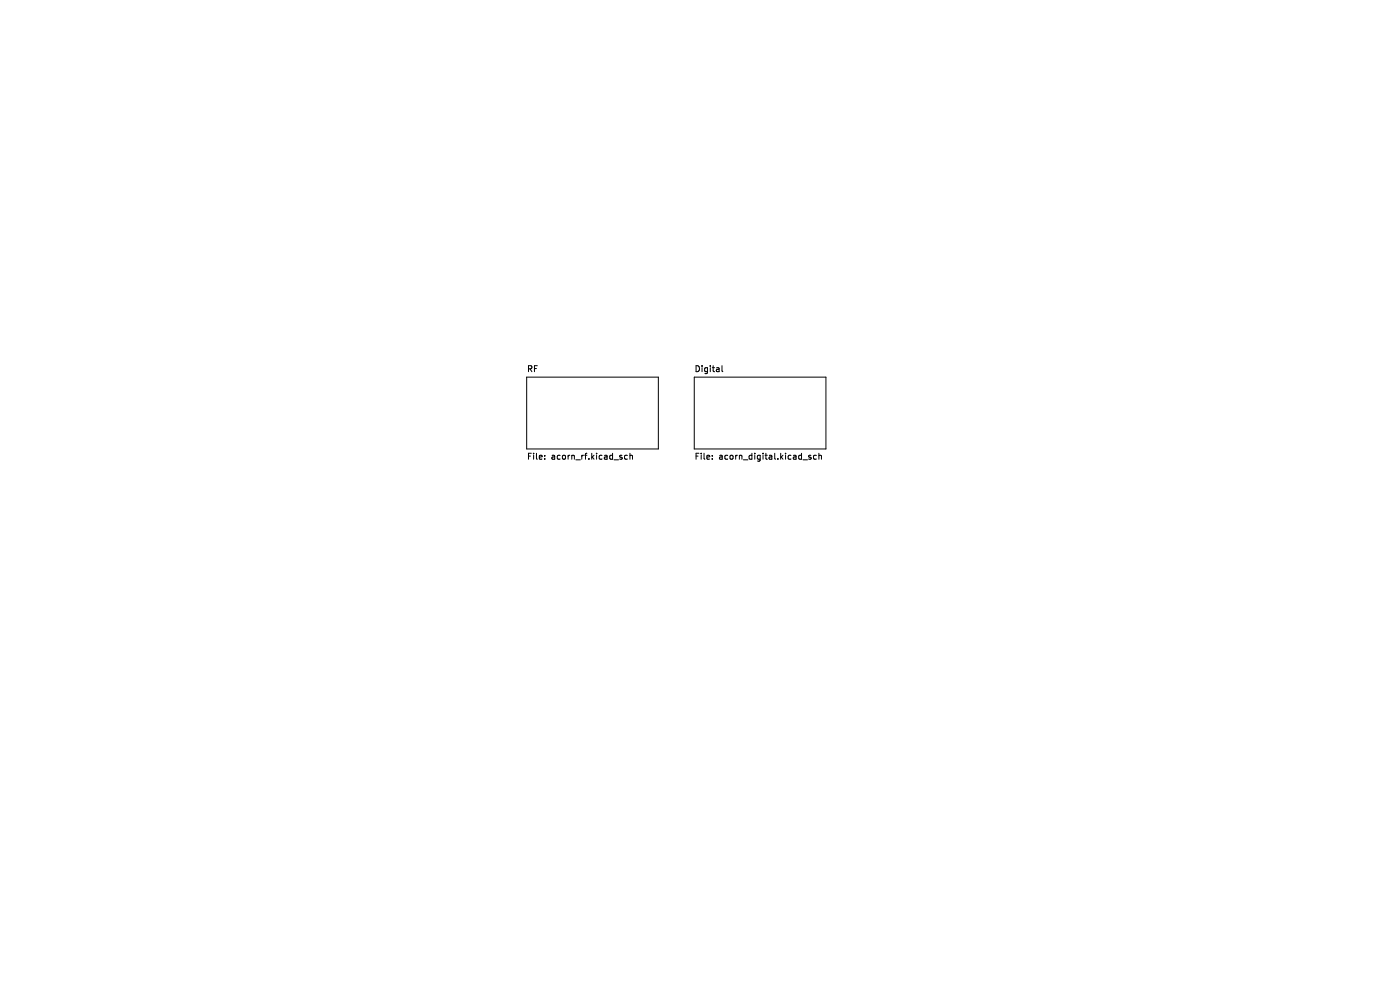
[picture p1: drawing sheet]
<svg xmlns="http://www.w3.org/2000/svg" width="297mm" height="210mm" viewBox="0 0 297 210" stroke-linecap="round" stroke-linejoin="round" font-family="sans-serif">
<path d="M0 0h296.9v210h-296.9z" fill-rule="evenodd" fill="#fff" stroke="#fff" stroke-width=".21"/>
<g fill="none" stroke="#000" stroke-width=".21">
<path d="M111.7 80h28v15.2h-28zM112.1 78.2h.6l.1-.5-.7-.1v1.2M112.4 78.2l.4 .6M113.4 78.2h.4M114 77.6h-.6v1.2M147.3 80h27.9v15.2h-27.9zM147.7 77.6a.64 .64 0 0 1 .7 .6 .64 .64 0 0 1-.7 .6zM148.9 77.6v.1M148.9 78v.8M150.1 78.1l-.4-.1-.2 .2 .1 .6h.5M150.1 78v1l-.3 .3-.3-.1M150.7 77.6v.1"/>
<path d="M150.7 78v.8M151.1 78h.5M151.3 77.6v1.1l.3 .1M152 78.1h.5l.1 .7M152.6 78.3l-.6 .2 .1 .3h.5M153.2 77.6v1.1l.1 .1M112.1 96.8h.4M112.7 96.1h-.6v1.3M113.2 96.1v.2M113.2 96.6v.8M113.8 96.1v1.1l.2 .2M114.4 97l.6-.1v-.3h-.4l-.2 .2 .1 .6h.5"/>
<path d="M115.6 97.3v.1M115.6 96.6v.2M117.1 96.6h.5l.1 .8M117.7 96.9l-.6 .2 .2 .3h.4M118.8 96.6h-.3l-.3 .2 .1 .6h.5M119.4 96.7l.1-.1 .4 .1v.7l-.5-.1zM120.5 96.6v.8M120.9 96.6l-.4 .2M121.3 96.7l.5-.1v.8M121.3 96.6v.8M122.1 97.5h1M123.4 96.6v.8"/>
<path d="M123.8 96.6l-.4 .2M124 96.6h.5M124.5 96.1l-.3 .2v1.1M124.9 97.3v.1M125.5 96.1v1.3M125.7 96.9l.3 .5M126 96.6l-.5 .5M126.6 96.1v.2M126.6 96.6v.8M127.7 96.6h-.4l-.2 .2 .1 .6h.5M128.3 96.6h.4l.1 .8M128.8 96.9l-.6 .2 .2 .3h.4"/>
<path d="M129.9 96.6h-.3l-.3 .2 .2 .6h.4M129.9 96.1v1.3M130.3 97.5h.9M131.9 96.6h-.3l-.1 .2v.1l.4 .2v.3h-.4M133.1 96.6h-.4l-.2 .2 .1 .6h.5M133.6 96.7l.5-.1 .1 .8M133.6 96.1v1.3M147.7 96.8h.4M148.3 96.1h-.6v1.3M148.8 96.1v.2M148.8 96.6v.8M149.4 96.1v1.1l.1 .2"/>
<path d="M150 97l.6-.1-.1-.3h-.4l-.1 .2v.6h.5M151.1 97.3v.1M151.1 96.6v.2M152.7 96.6h.5v.8M153.2 96.9l-.6 .2 .2 .3h.4M154.4 96.6h-.4l-.2 .2 .1 .6h.5M155 96.6h.3l.2 .2v.4l-.2 .2-.4-.2zM156.1 96.6v.8M156.4 96.6l-.3 .2M156.9 96.7l.4-.1 .1 .8M156.9 96.6v.8M157.7 97.5h1"/>
<path d="M159.5 96.6h-.3l-.3 .2 .1 .6h.5M159.5 96.1v1.3M160.1 96.1v.2M160.1 96.6v.8M161.3 96.6h-.4l-.2 .2 .1 .6h.5M161.3 96.6v1l-.3 .2h-.3M161.9 96.1v.2M161.9 96.6v.8M162.3 96.6h.5M162.5 96.1v1.1l.3 .2M163.2 96.6h.5v.8M163.7 96.9l-.6 .2 .2 .3h.4"/>
<path d="M164.4 96.1v1.1l.1 .2M165 97.3v.1M165.6 96.1v1.3M165.7 96.9l.4 .5M166.1 96.6l-.5 .5M166.6 96.1v.2M166.6 96.6v.8M167.8 96.6h-.4l-.2 .2 .1 .6h.5M168.3 96.6h.5l.1 .8M168.9 96.9l-.6 .2 .2 .3h.4M170 96.6h-.3l-.3 .2 .2 .6h.4M170 96.1v1.3"/>
<path d="M170.3 97.5h1M172 96.6h-.3l-.2 .2 .1 .1 .4 .2v.3h-.5M173.2 96.6h-.4l-.2 .2 .1 .6h.5M173.7 96.7l.5-.1 .1 .8M173.7 96.1v1.3"/>
</g>
</svg>
